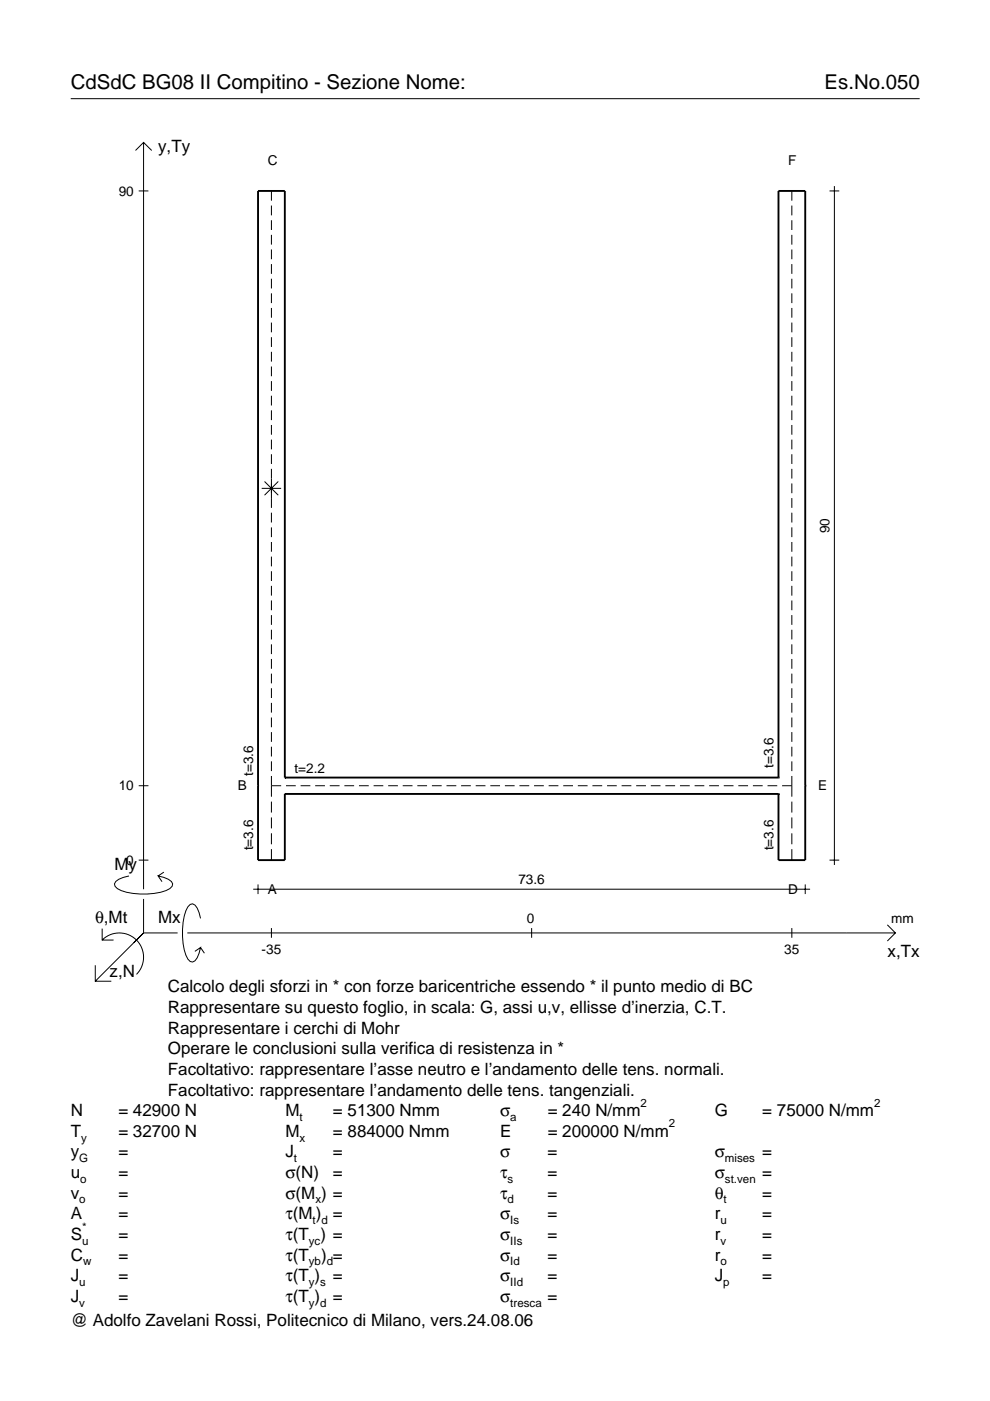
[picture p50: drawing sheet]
<svg xmlns="http://www.w3.org/2000/svg" width="210mm" height="297mm" viewBox="0 0 210 297" stroke-linecap="round" stroke-linejoin="round" font-family="sans-serif">
<defs><g id="words">
<g font-size="4.3">
<text x="15" y="18.9">CdSdC BG08 II Compitino - Sezione Nome:</text>
<text x="174.8" y="18.9">Es.No.050</text>
</g>
<g font-size="3.6">
<text x="33.5" y="32.3">y,Ty</text>
<text x="24.3" y="184.4">My</text>
<text x="20.1" y="195.7">θ,Mt</text>
<text x="33.5" y="195.7">Mx</text>
<text x="188.2" y="203">x,Tx</text>
<text x="23.2" y="207.1">z,N</text>
<text x="35.6" y="210.4">Calcolo degli sforzi in * con forze baricentriche essendo * il punto medio di BC</text>
<text x="35.6" y="214.8">Rappresentare su questo foglio, in scala: G, assi u,v, ellisse d’inerzia, C.T.</text>
<text x="35.6" y="219.2">Rappresentare i cerchi di Mohr</text>
<text x="35.6" y="223.5">Operare le conclusioni sulla verifica di resistenza in *</text>
<text x="35.6" y="227.9">Facoltativo: rappresentare l’asse neutro e l’andamento delle tens. normali.</text>
<text x="35.6" y="232.3">Facoltativo: rappresentare l’andamento delle tens. tangenziali.</text>
<text x="15" y="236.7">N</text>
<text x="25.1" y="236.7">= 42900 N</text>
<text x="60.5" y="236.7">M</text>
<text x="70.6" y="236.7">= 51300 Nmm</text>
<text x="106" y="236.7">σ</text>
<text x="116.1" y="236.7">= 240 N/mm</text>
<text x="151.5" y="236.7">G</text>
<text x="161.6" y="236.7">= 75000 N/mm</text>
<text x="15" y="245.4">y</text>
<text x="15" y="241">T</text>
<text x="25.1" y="245.4">=</text>
<text x="25.1" y="241">= 32700 N</text>
<text x="60.5" y="245.4">J</text>
<text x="60.5" y="241">M</text>
<text x="70.6" y="245.4">=</text>
<text x="70.6" y="241">= 884000 Nmm</text>
<text x="106" y="245.4">σ</text>
<text x="106" y="241">E</text>
<text x="116.1" y="245.4">=</text>
<text x="116.1" y="241">= 200000 N/mm</text>
<text x="151.5" y="245.4">σ</text>
<text x="161.6" y="245.4">=</text>
<text x="15" y="249.8">u</text>
<text x="25.1" y="249.8">=</text>
<text x="60.5" y="249.8">σ(N)</text>
<text x="70.6" y="249.8">=</text>
<text x="106" y="249.8">τ</text>
<text x="116.1" y="249.8">=</text>
<text x="151.5" y="249.8">σ</text>
<text x="161.6" y="249.8">=</text>
<text x="15" y="254.2">v</text>
<text x="25.1" y="254.2">=</text>
<text x="60.5" y="254.2">σ(M ) =</text>
<text x="106" y="254.2">τ</text>
<text x="116.1" y="254.2">=</text>
<text x="151.5" y="254.2">θ</text>
<text x="161.6" y="254.2">=</text>
<text x="15" y="258.5">A</text>
<text x="15" y="262.9">S</text>
<text x="25.1" y="262.9">=</text>
<text x="25.1" y="258.5">=</text>
<text x="60.5" y="258.5">τ(M ) =</text>
<text x="60.5" y="262.9">τ(T ) =</text>
<text x="106" y="258.5">σ</text>
<text x="106" y="262.9">σ</text>
<text x="116.1" y="258.5">=</text>
<text x="116.1" y="262.9">=</text>
<text x="151.5" y="258.5">r</text>
<text x="151.5" y="262.9">r</text>
<text x="161.6" y="258.5">=</text>
<text x="161.6" y="262.9">=</text>
<text x="15" y="267.3">C</text>
<text x="25.1" y="267.3">=</text>
<text x="60.5" y="267.3">τ(T</text>
<text x="68.1" y="267.3">) =</text>
<text x="106" y="267.3">σ</text>
<text x="116.1" y="267.3">=</text>
<text x="151.5" y="267.3">r</text>
<text x="161.6" y="267.3">=</text>
<text x="15" y="271.7">J</text>
<text x="25.1" y="271.7">=</text>
<text x="60.5" y="271.7">τ(T )</text>
<text x="70.6" y="271.7">=</text>
<text x="106" y="271.7">σ</text>
<text x="116.1" y="271.7">=</text>
<text x="151.5" y="271.7">J</text>
<text x="161.6" y="271.7">=</text>
<text x="15" y="276">J</text>
<text x="15" y="281.2">@ Adolfo Zavelani Rossi, Politecnico di Milano, vers.24.08.06</text>
<text x="25.1" y="276">=</text>
<text x="60.5" y="276">τ(T )</text>
<text x="70.6" y="276">=</text>
<text x="106" y="276">σ</text>
<text x="116.1" y="276">=</text>
</g>
<g font-size="2.9">
<text x="56.8" y="35">C</text>
<text x="167.1" y="35">F</text>
<text x="25.2" y="41.5">90</text>
<text x="175.9" y="113" transform="rotate(-90 175.9 113)">90</text>
<text x="25.2" y="167.6">10</text>
<text x="50.4" y="167.5">B</text>
<text x="53.7" y="164.5" transform="rotate(-90 53.7 164.5)">t=3.6</text>
<text x="62.4" y="163.8">t=2.2</text>
<text x="164" y="162.8" transform="rotate(-90 164 162.8)">t=3.6</text>
<text x="173.5" y="167.5">E</text>
<text x="26.8" y="183.4">0</text>
<text x="53.7" y="180.3" transform="rotate(-90 53.7 180.3)">t=3.6</text>
<text x="164" y="180.3" transform="rotate(-90 164 180.3)">t=3.6</text>
<text x="56.8" y="189.6">A</text>
<text x="109.9" y="187.5">73.6</text>
<text x="167.1" y="189.6">D</text>
<text x="111.7" y="195.7">0</text>
<text x="189" y="195.7">mm</text>
<text x="55.5" y="202.2">-35</text>
<text x="166.3" y="202.2">35</text>
</g>
<g font-size="2.4">
<text x="63.5" y="237.7">t</text>
<text x="108.2" y="237.7">a</text>
<text x="135.8" y="234.7">2</text>
<text x="141.8" y="239">2</text>
<text x="185.3" y="234.7">2</text>
<text x="17.2" y="242">y</text>
<text x="63.5" y="242">x</text>
<text x="16.8" y="246.4">G</text>
<text x="17" y="250.8">o</text>
<text x="62.3" y="246.4">t</text>
<text x="107.6" y="250.8">s</text>
<text x="153.7" y="246.4">mises</text>
<text x="153.7" y="250.8">st.ven</text>
<text x="16.8" y="255.2">o</text>
<text x="66.9" y="255.2">x</text>
<text x="107.6" y="255.2">d</text>
<text x="153.4" y="255.2">t</text>
<text x="17.4" y="263.9">u</text>
<text x="17.4" y="260.9">*</text>
<text x="65.5" y="263.9">yc</text>
<text x="66.3" y="259.5">t d</text>
<text x="108.2" y="259.5">Is</text>
<text x="108.2" y="263.9">IIs</text>
<text x="152.7" y="259.5">u</text>
<text x="152.7" y="263.9">v</text>
<text x="17.6" y="268.3">w</text>
<text x="65.5" y="268.3">yb d</text>
<text x="108.2" y="268.3">Id</text>
<text x="152.7" y="268.3">o</text>
<text x="16.8" y="272.7">u</text>
<text x="65.5" y="272.7">y s</text>
<text x="108.2" y="272.7">IId</text>
<text x="153.3" y="272.7">p</text>
<text x="16.8" y="277">v</text>
<text x="65.5" y="277">y d</text>
<text x="108.2" y="277">tresca</text>
</g>
</g></defs>
<g fill="none" stroke="#000" stroke-width=".21">
<path d="M15 20.9h180M28.7 31.9l1.7-1.7 1.8 1.7M30.4 30.2v158.3M176.9 39.5v143.9M29.4 40.5h2.1M57.5 40.5v2.1M57.5 43.6v2.1M57.5 46.7v2.1M57.5 49.8v2.1M57.5 52.9v2.1M57.5 56v2.1M57.5 59.1v2.1"/>
<path d="M167.9 40.5v2.1M167.9 43.6v2.1M167.9 46.7v2.1M167.9 49.8v2.1M167.9 52.9v2.1M167.9 56v2.1M167.9 59.1v2.1M175.9 40.5h2M57.5 62.2v2.1M57.5 65.3v2.1M57.5 68.4v2.1M57.5 71.5v2.1"/>
<path d="M57.5 74.6v2.1M57.5 77.7v2.1M167.9 62.2v2.1M167.9 65.3v2.1M167.9 68.4v2.1M167.9 71.5v2.1M167.9 74.6v2.1M167.9 77.7v2.1M57.5 80.8v2.1M57.5 83.9v2.1M57.5 87v2.1M57.5 90.1v2.1"/>
<path d="M57.5 93.2v2.1M57.5 96.3v2.1M57.5 99.4v8.3M167.9 80.8v2.1M167.9 83.9v2.1M167.9 87v2.1M167.9 90.1v2.1M167.9 93.2v2.1M167.9 96.3v2.1M167.9 99.4v2.1M55.5 103.5h4.1M56.1 102.1l2.9 2.9"/>
<path d="M57.5 108.7v2.1M57.5 111.8v2.1M57.5 114.9v2.1M57.5 118v2.1M59 102.1l-2.9 2.9M167.9 102.5v2.1M167.9 105.6v2.1M167.9 108.7v2.1M167.9 111.8v2.1M167.9 114.9v2.1M167.9 118v2.1M57.5 121.1v2.1"/>
<path d="M57.5 124.2v2.1M57.5 127.3v2.1M57.5 130.4v2.1M57.5 133.5v2.1M57.5 136.6v2.1M57.5 139.7v2.1M167.9 121.1v2.1M167.9 124.2v2.1M167.9 127.3v2.1M167.9 130.4v2.1M167.9 133.5v2.1M167.9 136.6v2.1"/>
<path d="M167.9 139.7v2.1M57.5 142.8v2.1M57.5 145.9v2.1M57.5 149v2.1M57.5 152.1v2.1M57.5 155.2v2.1M57.5 158.3v2.1M167.9 142.8v2.1M167.9 145.9v2.1M167.9 149v2.1M167.9 152.1v2.1M167.9 155.2v2.1"/>
<path d="M167.9 158.3v2.1M29.4 166.6h2.1M57.5 166.6h2.1M57.5 161.4v2.1M57.5 164.5v4.4M57.5 170v2.3M57.5 173.3v2.3M57.5 176.7v2.3M60.6 166.6h2.1M63.7 166.6h2.1M66.8 166.6h2.1M69.9 166.6h2.1"/>
<path d="M73 166.6h2.1M76.1 166.6h2.1M79.2 166.6h2.1M82.3 166.6h2.1M85.4 166.6h2.1M88.5 166.6h2M91.6 166.6h2M94.7 166.6h2M97.8 166.6h2M100.9 166.6h2M104 166.6h2M107 166.6h2.1"/>
<path d="M110.1 166.6h2.1M113.2 166.6h2.1M116.3 166.6h2.1M119.4 166.6h2.1M122.5 166.6h2.1M125.6 166.6h2.1M128.7 166.6h2.1M131.8 166.6h2.1M134.9 166.6h2.1M138 166.6h2M141.1 166.6h2M144.2 166.6h2"/>
<path d="M147.3 166.6h2M150.4 166.6h2M153.5 166.6h2M156.5 166.6h2.1M159.6 166.6h2.1M162.7 166.6h2.1M165.8 166.6h2.1M167.9 161.4v2.1M167.9 164.5v4.4M167.9 170v2.3M167.9 173.3v2.3M167.9 176.7v2.3"/>
<path d="M21.7 199.3a5.1 5.1 0 0 1 7.2 0 5.1 5.1 0 0 1 0 7.3M21.7 196.9v2.4h2.4M27.3 185.7a3.6 3.6 0 0 0-3 1.7l.1 .5a5.6 5.6 0 0 0 3.8 1.5 13.4 13.4 0 0 0 7.8-1l.5-.5 .1-.5a3.6 3.6 0 0 0-3.1-1.7l.8 1.2M29.4 182.4h2.1M30.4 190.6v7.2M30.4 197.8l-10.2 10.2M30.4 197.8h7.2M34.7 184.9l-1.2 .8M39.7 197.8h150.1M42.5 194.7a3.6 3.6 0 0 0-1.7-3.1l-.5 .2a5.7 5.7 0 0 0-1.5 3.7 13.3 13.3 0 0 0 1 7.9l.5 .5 .5 .1a3.6 3.6 0 0 0 1.7-3.1l-1.2 .8M53.7 188.5h118.1M54.7 187.5v2.1"/>
<path d="M57.5 180v2.4M57.5 196.8v2M112.7 196.8v2M167.9 180v2.4M167.9 196.8v2M170.7 187.5v2.1M175.9 182.4h2M188.1 196.1l1.7 1.7-1.7 1.7M20.2 204.7v3.3h3.4M42.5 200.9l.8 1.2"/>
</g>
<path d="M54.7 166.6h.1M60.4 168.3h.1M60.4 164.9h.1M60.4 164.9v-124.4h-5.7v141.9h5.7v-14.1M60.4 168.3h104.7M60.4 164.9h104.7M165.1 168.3h.1M165.1 164.9h.1M165.1 164.9v-124.4h5.6v141.9h-5.6v-14.1M170.7 166.6h.1" fill="none" stroke="#000" stroke-width=".4"/>
<use href="#words"/>
</svg>
